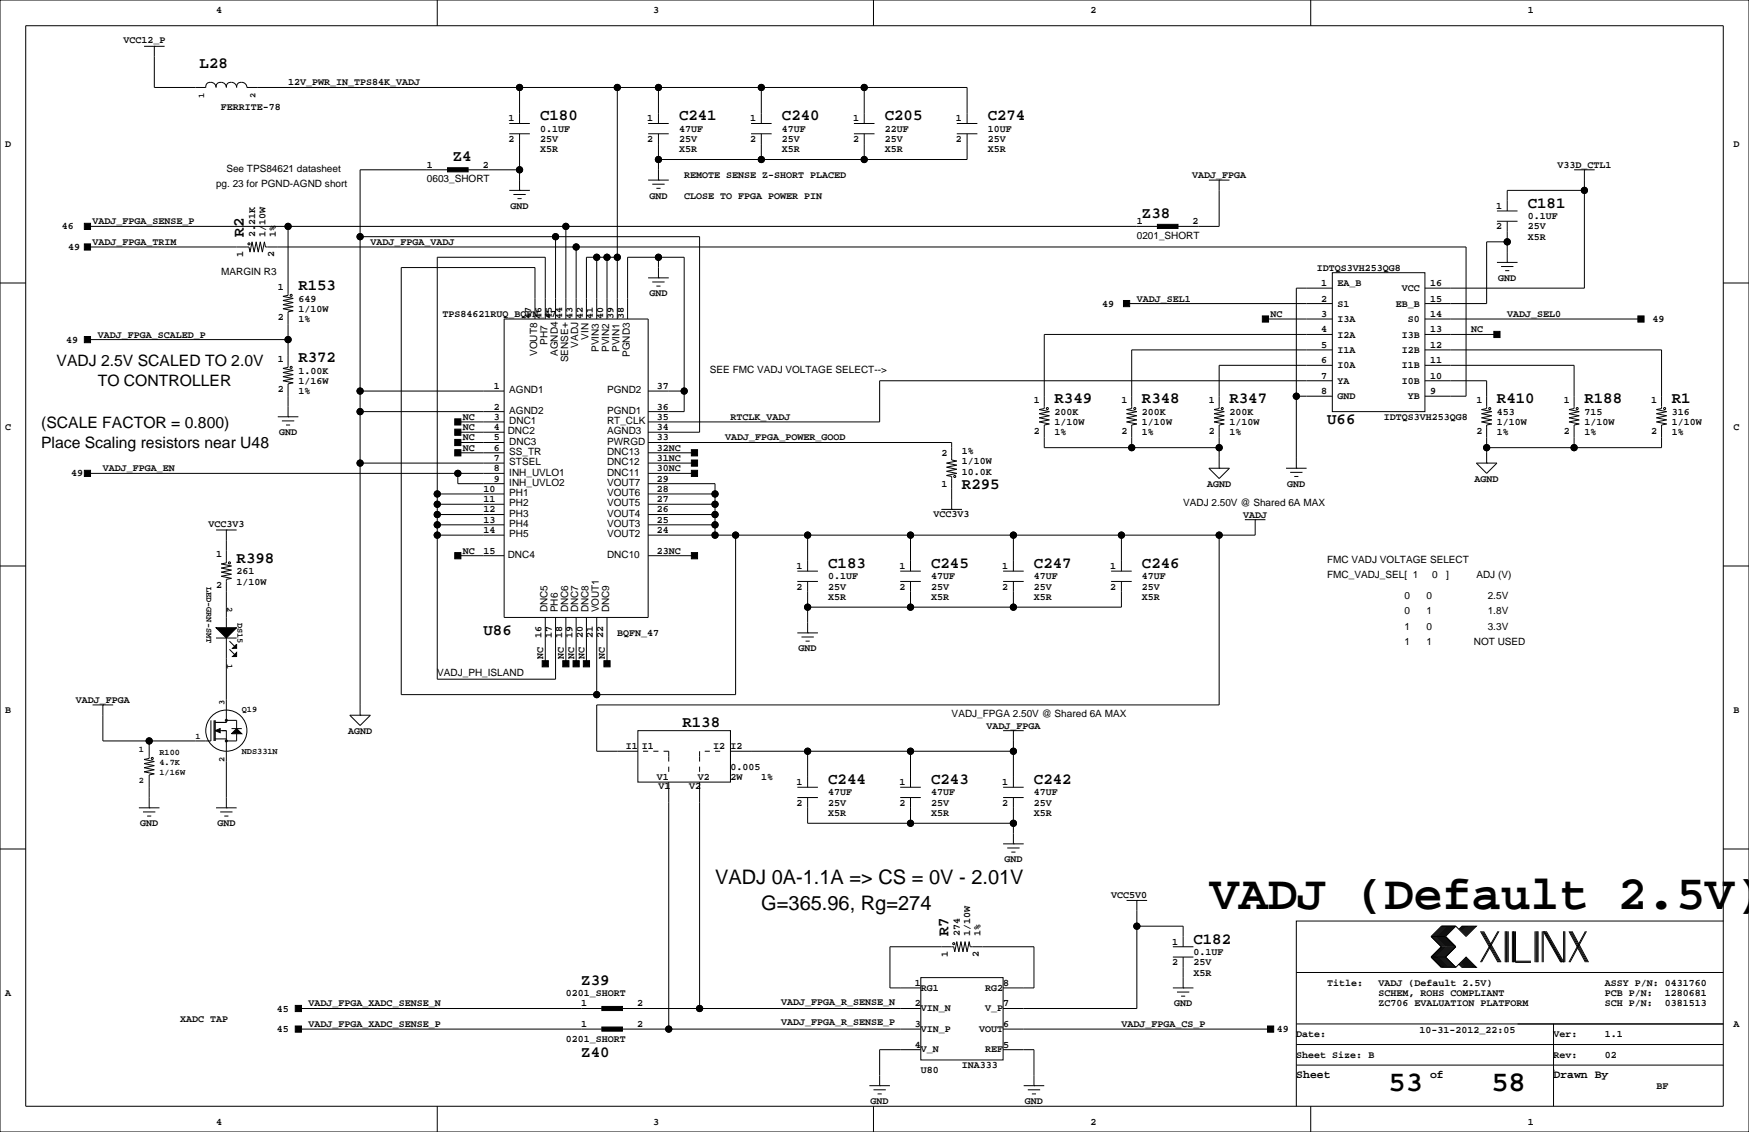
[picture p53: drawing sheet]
<svg xmlns="http://www.w3.org/2000/svg" width="432mm" height="279mm" viewBox="0 0 432 279" stroke-linecap="round" stroke-linejoin="round" font-family="sans-serif">
<defs><g id="words">
<text font-size="12" x="298.7" y="224.4">VADJ (Default 2.5V)</text>
<g font-size="7.1">
<text x="342.8" y="269.3">53</text>
<text x="368.2" y="269.3">58</text>
</g>
<g font-size="4.9">
<text x="176.5" y="218.2">VADJ 0A-1.1A =&gt; CS = 0V - 2.01V</text>
<text x="188" y="224.6">G=365.96, Rg=274</text>
</g>
<g font-size="3.9">
<text x="49.3" y="16.7">L28</text>
<text x="133.3" y="29.7">C180</text>
<text x="167.6" y="29.7">C241</text>
<text x="193" y="29.7">C240</text>
<text x="218.4" y="29.7">C205</text>
<text x="243.8" y="29.7">C274</text>
<text x="111.8" y="39.8">Z4</text>
<text x="281.9" y="53.8">Z38</text>
<text x="377.2" y="51.3">C181</text>
<text x="60.2" y="58.4" transform="rotate(-90 60.2 58.4)">R2</text>
<text x="73.7" y="71.6">R153</text>
<text x="73.7" y="89.4">R372</text>
<text x="14" y="90.3">VADJ 2.5V SCALED TO 2.0V</text>
<text x="24.1" y="95.4">TO CONTROLLER</text>
<text x="260.3" y="99.5">R349</text>
<text x="281.9" y="99.5">R348</text>
<text x="303.5" y="99.5">R347</text>
<text x="369.6" y="99.5">R410</text>
<text x="391.2" y="99.5">R188</text>
<text x="412.7" y="99.5">R1</text>
<text x="10.2" y="105.5">(SCALE FACTOR = 0.800)</text>
<text x="327.7" y="104.6">U66</text>
<text x="10.2" y="110.6">Place Scaling resistors near U48</text>
<text x="237.5" y="120.6">R295</text>
<text x="58.4" y="138.9">R398</text>
<text x="204.5" y="140.2">C183</text>
<text x="229.9" y="140.2">C245</text>
<text x="255.3" y="140.2">C247</text>
<text x="281.9" y="140.2">C246</text>
<text x="119.4" y="156.7">U86</text>
<text x="168.5" y="179.5">R138</text>
<text x="204.5" y="193.5">C244</text>
<text x="229.9" y="193.5">C243</text>
<text x="255.3" y="193.5">C242</text>
<text x="234.2" y="231.1" transform="rotate(-90 234.2 231.1)">R7</text>
<text x="294.6" y="232.9">C182</text>
<text x="143.5" y="243">Z39</text>
<text x="143.5" y="260.8">Z40</text>
</g>
<g font-size="2.8">
<text x="320" y="266.1">Sheet</text>
<text x="353.1" y="266.1">of</text>
<text x="383.5" y="266.1">Drawn By</text>
</g>
<g font-size="2.5">
<text x="53.3" y="3.3">4</text>
<text x="161.3" y="3.3">3</text>
<text x="269.2" y="3.3">2</text>
<text x="377.2" y="3.3">1</text>
<text x="30.5" y="10.7">VCC12_P</text>
<text x="71.1" y="21.1">12V_PWR_IN_TPS84K_VADJ</text>
<text x="54.5" y="27.3">FERRITE-78</text>
<text x="125.5" y="30">1</text>
<text x="159.8" y="30">1</text>
<text x="185.2" y="30">1</text>
<text x="210.6" y="30">1</text>
<text x="236" y="30">1</text>
<text x="125.5" y="35.1">2</text>
<text x="133.3" y="32.5">0.1UF</text>
<text x="133.3" y="35.1">25V</text>
<text x="159.8" y="35.1">2</text>
<text x="167.6" y="32.5">47UF</text>
<text x="167.6" y="35.1">25V</text>
<text x="185.2" y="35.1">2</text>
<text x="193" y="35.1">25V</text>
<text x="193" y="32.5">47UF</text>
<text x="210.6" y="35.1">2</text>
<text x="218.4" y="32.5">22UF</text>
<text x="218.4" y="35.1">25V</text>
<text x="236" y="35.1">2</text>
<text x="243.8" y="32.5">10UF</text>
<text x="243.8" y="35.1">25V</text>
<text x="1.3" y="36.3">D</text>
<text x="105.4" y="41.4">1</text>
<text x="119.2" y="41.4">2</text>
<text x="133.3" y="37.6">X5R</text>
<text x="167.6" y="37.6">X5R</text>
<text x="193" y="37.6">X5R</text>
<text x="218.4" y="37.6">X5R</text>
<text x="243.8" y="37.6">X5R</text>
<text x="384.5" y="41.4">V33D_CTL1</text>
<text x="428" y="36.3">D</text>
<text x="53.3" y="46.3">pg. 23 for PGND-AGND short</text>
<text x="55.9" y="42.4">See TPS84621 datasheet</text>
<text x="105.4" y="45">0603_SHORT</text>
<text x="168.9" y="43.9">REMOTE SENSE Z-SHORT PLACED</text>
<text x="294.3" y="43.9">VADJ_FPGA</text>
<text x="126" y="51.6">GND</text>
<text x="160.3" y="49">GND</text>
<text x="168.9" y="49">CLOSE TO FPGA POWER PIN</text>
<text x="369.4" y="51.6">1</text>
<text x="15.2" y="56.6">46</text>
<text x="22.9" y="55.4">VADJ_FPGA_SENSE_P</text>
<text x="63" y="58.4" transform="rotate(-90 63 58.4)">2.21K</text>
<text x="65.5" y="58.4" transform="rotate(-90 65.5 58.4)">1/10W</text>
<text x="68.1" y="58.4" transform="rotate(-90 68.1 58.4)">1%</text>
<text x="280.7" y="55.4">1</text>
<text x="280.7" y="59">0201_SHORT</text>
<text x="294.4" y="55.4">2</text>
<text x="369.4" y="56.6">2</text>
<text x="377.2" y="54.1">0.1UF</text>
<text x="377.2" y="56.6">25V</text>
<text x="377.2" y="59.2">X5R</text>
<text x="16.8" y="61.7">49</text>
<text x="22.9" y="60.5">VADJ_FPGA_TRIM</text>
<text x="60" y="63.5" transform="rotate(-90 60 63.5)">1</text>
<text x="67.7" y="63.5" transform="rotate(-90 67.7 63.5)">2</text>
<text x="91.4" y="60.5">VADJ_FPGA_VADJ</text>
<text x="54.6" y="67.8">MARGIN R3</text>
<text x="68.6" y="71.5">1</text>
<text x="325.1" y="66.8">IDTQS3VH253QG8</text>
<text x="326.2" y="70.6">1</text>
<text x="330.2" y="70.6">EA_B</text>
<text x="346.1" y="71.9">VCC</text>
<text x="353.1" y="70.6">16</text>
<text x="369.9" y="69.3">GND</text>
<text x="73.7" y="74.4">649</text>
<text x="73.7" y="77">1/10W</text>
<text x="160.3" y="73.2">GND</text>
<text x="272.1" y="75.7">49</text>
<text x="280.7" y="74.4">VADJ_SEL1</text>
<text x="326.2" y="74.4">2</text>
<text x="330.2" y="75.7">S1</text>
<text x="344.6" y="75.7">EB_B</text>
<text x="353.1" y="74.4">15</text>
<text x="24.1" y="83.3">VADJ_FPGA_SCALED_P</text>
<text x="68.6" y="79.1">2</text>
<text x="73.7" y="79.5">1%</text>
<text x="109.2" y="78.2">TPS84621RUQ_BQFN_47</text>
<text x="131.2" y="78.7" transform="rotate(-90 131.2 78.7)">47</text>
<text x="133.7" y="78.7" transform="rotate(-90 133.7 78.7)">46</text>
<text x="136.2" y="78.7" transform="rotate(-90 136.2 78.7)">45</text>
<text x="138.8" y="78.7" transform="rotate(-90 138.8 78.7)">44</text>
<text x="141.3" y="78.7" transform="rotate(-90 141.3 78.7)">43</text>
<text x="143.9" y="78.7" transform="rotate(-90 143.9 78.7)">42</text>
<text x="145.3" y="83.8" transform="rotate(-90 145.3 83.8)">VIN</text>
<text x="146.4" y="78.7" transform="rotate(-90 146.4 78.7)">41</text>
<text x="148.9" y="78.7" transform="rotate(-90 148.9 78.7)">40</text>
<text x="151.5" y="78.7" transform="rotate(-90 151.5 78.7)">39</text>
<text x="154" y="78.7" transform="rotate(-90 154 78.7)">38</text>
<text x="313.7" y="78.2">NC</text>
<text x="326.2" y="82">4</text>
<text x="326.2" y="78.2">3</text>
<text x="330.2" y="83.3">I2A</text>
<text x="330.2" y="79.5">I3A</text>
<text x="346.1" y="83.3">I3B</text>
<text x="347.6" y="79.5">S0</text>
<text x="353.1" y="78.2">14</text>
<text x="353.1" y="82">13</text>
<text x="363.2" y="82">NC</text>
<text x="372.1" y="78.2">VADJ_SEL0</text>
<text x="408" y="79.5">49</text>
<text x="16.3" y="84.6">49</text>
<text x="68.6" y="89.2">1</text>
<text x="132.6" y="87.9" transform="rotate(-90 132.6 87.9)">VOUT8</text>
<text x="135.2" y="85.1" transform="rotate(-90 135.2 85.1)">PH7</text>
<text x="137.7" y="87.9" transform="rotate(-90 137.7 87.9)">AGND4</text>
<text x="140.2" y="89.4" transform="rotate(-90 140.2 89.4)">SENSE+</text>
<text x="142.8" y="85.9" transform="rotate(-90 142.8 85.9)">VADJ</text>
<text x="147.9" y="86.9" transform="rotate(-90 147.9 86.9)">PVIN3</text>
<text x="150.4" y="86.9" transform="rotate(-90 150.4 86.9)">PVIN2</text>
<text x="152.9" y="86.9" transform="rotate(-90 152.9 86.9)">PVIN1</text>
<text x="155.5" y="88.1" transform="rotate(-90 155.5 88.1)">PGND3</text>
<text x="326.2" y="89.7">6</text>
<text x="326.2" y="85.9">5</text>
<text x="330.2" y="87.1">I1A</text>
<text x="346.1" y="87.1">I2B</text>
<text x="353.1" y="85.9">12</text>
<text x="353.1" y="89.7">11</text>
<text x="73.7" y="92.2">1.00K</text>
<text x="73.7" y="94.7">1/16W</text>
<text x="175.3" y="92">SEE FMC VADJ VOLTAGE SELECT--&gt;</text>
<text x="326.2" y="93.5">7</text>
<text x="330.2" y="90.9">I0A</text>
<text x="330.2" y="94.7">YA</text>
<text x="346.1" y="90.9">I1B</text>
<text x="346.1" y="94.7">I0B</text>
<text x="353.1" y="93.5">10</text>
<text x="68.6" y="96.9">2</text>
<text x="73.7" y="97.3">1%</text>
<text x="121.9" y="96">1</text>
<text x="121.9" y="101.1">2</text>
<text x="125.7" y="97.1">AGND1</text>
<text x="149.9" y="97.1">PGND2</text>
<text x="162.1" y="101.1">36</text>
<text x="162.1" y="96">37</text>
<text x="255.3" y="99.4">1</text>
<text x="276.9" y="99.4">1</text>
<text x="298.5" y="99.4">1</text>
<text x="326.2" y="97.3">8</text>
<text x="330.2" y="98.6">GND</text>
<text x="347.6" y="98.6">YB</text>
<text x="353.1" y="97.3">9</text>
<text x="364.5" y="99.4">1</text>
<text x="386.1" y="99.4">1</text>
<text x="407.7" y="99.4">1</text>
<text x="1.3" y="106.2">C</text>
<text x="68.9" y="107.4">GND</text>
<text x="114.3" y="103.6">NC</text>
<text x="114.3" y="106.2">NC</text>
<text x="121.9" y="103.6">3</text>
<text x="121.9" y="106.2">4</text>
<text x="125.4" y="107.2">DNC2</text>
<text x="125.7" y="102.1">AGND2</text>
<text x="125.7" y="104.7">DNC1</text>
<text x="149.9" y="107.2">AGND3</text>
<text x="149.9" y="102.1">PGND1</text>
<text x="149.9" y="104.7">RT_CLK</text>
<text x="162.1" y="106.2">34</text>
<text x="162.1" y="103.6">35</text>
<text x="180.3" y="103.6">RTCLK_VADJ</text>
<text x="255.3" y="107">2</text>
<text x="260.3" y="102.4">200K</text>
<text x="260.3" y="104.9">1/10W</text>
<text x="260.3" y="107.4">1%</text>
<text x="276.9" y="107">2</text>
<text x="281.9" y="107.4">1%</text>
<text x="281.9" y="104.9">1/10W</text>
<text x="281.9" y="102.4">200K</text>
<text x="298.5" y="107">2</text>
<text x="303.5" y="102.4">200K</text>
<text x="303.5" y="104.9">1/10W</text>
<text x="303.5" y="107.4">1%</text>
<text x="341.6" y="103.6">IDTQS3VH253QG8</text>
<text x="364.5" y="107">2</text>
<text x="369.6" y="102.4">453</text>
<text x="369.6" y="104.9">1/10W</text>
<text x="369.6" y="107.4">1%</text>
<text x="386.1" y="107">2</text>
<text x="391.2" y="102.4">715</text>
<text x="391.2" y="104.9">1/10W</text>
<text x="391.2" y="107.4">1%</text>
<text x="407.7" y="107">2</text>
<text x="412.7" y="102.4">316</text>
<text x="412.7" y="104.9">1/10W</text>
<text x="412.7" y="107.4">1%</text>
<text x="428" y="106.2">C</text>
<text x="114.3" y="108.7">NC</text>
<text x="114.3" y="111.3">NC</text>
<text x="121.9" y="108.7">5</text>
<text x="121.9" y="111.3">6</text>
<text x="121.9" y="113.8">7</text>
<text x="125.7" y="109.8">DNC3</text>
<text x="125.7" y="112.3">SS_TR</text>
<text x="149.9" y="112.3">DNC13</text>
<text x="149.9" y="109.8">PWRGD</text>
<text x="162.1" y="113.8">31NC</text>
<text x="162.1" y="111.3">32NC</text>
<text x="162.1" y="108.7">33</text>
<text x="179.1" y="108.7">VADJ_FPGA_POWER_GOOD</text>
<text x="232.4" y="112.5">2</text>
<text x="237.5" y="112.1">1%</text>
<text x="17.6" y="117.6">49</text>
<text x="25.4" y="116.3">VADJ_FPGA_EN</text>
<text x="121.9" y="116.3">8</text>
<text x="121.9" y="118.9">9</text>
<text x="125.7" y="117.4">INH_UVLO1</text>
<text x="125.7" y="119.9">INH_UVLO2</text>
<text x="125.7" y="114.8">STSEL</text>
<text x="149.9" y="117.4">DNC11</text>
<text x="149.9" y="114.8">DNC12</text>
<text x="149.9" y="119.9">VOUT7</text>
<text x="162.1" y="116.3">30NC</text>
<text x="162.1" y="118.9">29</text>
<text x="237.5" y="117.2">10.0K</text>
<text x="237.5" y="114.6">1/10W</text>
<text x="364.1" y="118.9">AGND</text>
<text x="119.4" y="121.4">10</text>
<text x="119.4" y="124">11</text>
<text x="125.7" y="122.5">PH1</text>
<text x="125.7" y="125">PH2</text>
<text x="149.9" y="125">VOUT5</text>
<text x="149.9" y="122.5">VOUT6</text>
<text x="162.1" y="124">27</text>
<text x="162.1" y="121.4">28</text>
<text x="232.4" y="120.1">1</text>
<text x="292.1" y="125">VADJ 2.50V @ Shared 6A MAX</text>
<text x="298" y="120.1">AGND</text>
<text x="317.8" y="120.1">GND</text>
<text x="51.4" y="130.1">VCC3V3</text>
<text x="119.4" y="126.5">12</text>
<text x="119.4" y="129">13</text>
<text x="119.4" y="131.6">14</text>
<text x="125.7" y="127.5">PH3</text>
<text x="125.7" y="130.1">PH4</text>
<text x="149.9" y="130.1">VOUT3</text>
<text x="149.9" y="127.5">VOUT4</text>
<text x="162.1" y="131.6">24</text>
<text x="162.1" y="129">25</text>
<text x="162.1" y="126.5">26</text>
<text x="230.5" y="127.6">VCC3V3</text>
<text x="306.9" y="127.8">VADJ</text>
<text x="53.3" y="137.5">1</text>
<text x="114.3" y="136.7">NC</text>
<text x="119.4" y="136.7">15</text>
<text x="125.4" y="137.7">DNC4</text>
<text x="125.7" y="132.6">PH5</text>
<text x="149.9" y="137.7">DNC10</text>
<text x="149.9" y="132.6">VOUT2</text>
<text x="162.1" y="136.7">23NC</text>
<text x="58.4" y="141.7">261</text>
<text x="196.6" y="140.5">1</text>
<text x="204.5" y="143">0.1UF</text>
<text x="222" y="140.5">1</text>
<text x="229.9" y="143">47UF</text>
<text x="247.4" y="140.5">1</text>
<text x="255.3" y="143">47UF</text>
<text x="274.1" y="140.5">1</text>
<text x="281.9" y="143">47UF</text>
<text x="327.7" y="139">FMC VADJ VOLTAGE SELECT</text>
<text x="327.7" y="142.8">FMC_VADJ_SEL[ 1</text>
<text x="353.6" y="142.8">0</text>
<text x="357" y="142.8">]</text>
<text x="364.5" y="142.8">ADJ (V)</text>
<text x="53.3" y="145.1">2</text>
<text x="58.4" y="144.3">1/10W</text>
<text x="196.6" y="145.5">2</text>
<text x="204.5" y="145.5">25V</text>
<text x="204.5" y="148.1">X5R</text>
<text x="222" y="145.5">2</text>
<text x="229.9" y="145.5">25V</text>
<text x="229.9" y="148.1">X5R</text>
<text x="247.4" y="145.5">2</text>
<text x="255.3" y="148.1">X5R</text>
<text x="255.3" y="145.5">25V</text>
<text x="274.1" y="145.5">2</text>
<text x="281.9" y="145.5">25V</text>
<text x="281.9" y="148.1">X5R</text>
<text x="346.7" y="147.9">0</text>
<text x="352.2" y="147.9">0</text>
<text x="367.3" y="147.9">2.5V</text>
<text x="135.2" y="151.1" transform="rotate(-90 135.2 151.1)">DNC5</text>
<text x="137.7" y="151.1" transform="rotate(-90 137.7 151.1)">PH6</text>
<text x="140.2" y="151.1" transform="rotate(-90 140.2 151.1)">DNC6</text>
<text x="142.8" y="151.1" transform="rotate(-90 142.8 151.1)">DNC7</text>
<text x="145.3" y="151.1" transform="rotate(-90 145.3 151.1)">DNC8</text>
<text x="147.9" y="151.1" transform="rotate(-90 147.9 151.1)">VOUT1</text>
<text x="150.4" y="151.1" transform="rotate(-90 150.4 151.1)">DNC9</text>
<text x="346.7" y="151.7">0</text>
<text x="346.7" y="155.5">1</text>
<text x="352.2" y="151.7">1</text>
<text x="352.2" y="155.5">0</text>
<text x="367.3" y="151.7">1.8V</text>
<text x="367.3" y="155.5">3.3V</text>
<text x="133.7" y="157.5" transform="rotate(-90 133.7 157.5)">16</text>
<text x="136.2" y="157.5" transform="rotate(-90 136.2 157.5)">17</text>
<text x="138.8" y="157.5" transform="rotate(-90 138.8 157.5)">18</text>
<text x="141.3" y="157.5" transform="rotate(-90 141.3 157.5)">19</text>
<text x="143.9" y="157.5" transform="rotate(-90 143.9 157.5)">20</text>
<text x="146.4" y="157.5" transform="rotate(-90 146.4 157.5)">21</text>
<text x="148.9" y="157.5" transform="rotate(-90 148.9 157.5)">22</text>
<text x="152.4" y="157">BQFN_47</text>
<text x="197.2" y="160.8">GND</text>
<text x="346.7" y="159.3">1</text>
<text x="352.2" y="159.3">1</text>
<text x="363.9" y="159.3">NOT USED</text>
<text x="107.9" y="166.9">VADJ_PH_ISLAND</text>
<text x="134.1" y="162.6" transform="rotate(-90 134.1 162.6)">NC</text>
<text x="139.2" y="162.6" transform="rotate(-90 139.2 162.6)">NC</text>
<text x="141.7" y="162.6" transform="rotate(-90 141.7 162.6)">NC</text>
<text x="144.3" y="162.6" transform="rotate(-90 144.3 162.6)">NC</text>
<text x="149.4" y="162.6" transform="rotate(-90 149.4 162.6)">NC</text>
<text x="18.7" y="173.5">VADJ_FPGA</text>
<text x="1.3" y="176">B</text>
<text x="234.9" y="177.1">VADJ_FPGA 2.50V @ Shared 6A MAX</text>
<text x="243.5" y="179.8">VADJ_FPGA</text>
<text x="428" y="176">B</text>
<text x="85.9" y="181.1">AGND</text>
<text x="154.5" y="184.9">I1</text>
<text x="158.5" y="184.8">I1</text>
<text x="176.1" y="184.8">I2</text>
<text x="180.3" y="184.9">I2</text>
<text x="180.3" y="190">0.005</text>
<text x="162.1" y="192.5">V1</text>
<text x="162.6" y="194.7">V1</text>
<text x="170.2" y="194.7">V2</text>
<text x="172.3" y="192.5">V2</text>
<text x="180.3" y="192.5">2W</text>
<text x="188" y="192.5">1%</text>
<text x="196.6" y="193.8">1</text>
<text x="204.5" y="196.3">47UF</text>
<text x="222" y="193.8">1</text>
<text x="229.9" y="196.3">47UF</text>
<text x="247.4" y="193.8">1</text>
<text x="255.3" y="196.3">47UF</text>
<text x="34.6" y="204">GND</text>
<text x="53.7" y="204">GND</text>
<text x="196.6" y="198.9">2</text>
<text x="204.5" y="201.4">X5R</text>
<text x="204.5" y="198.9">25V</text>
<text x="222" y="198.9">2</text>
<text x="229.9" y="198.9">25V</text>
<text x="229.9" y="201.4">X5R</text>
<text x="247.4" y="198.9">2</text>
<text x="255.3" y="198.9">25V</text>
<text x="255.3" y="201.4">X5R</text>
<text x="248" y="212.9">GND</text>
<text x="274.3" y="221.7">VCC5V0</text>
<text x="237" y="231.1" transform="rotate(-90 237 231.1)">274</text>
<text x="239.5" y="231.1" transform="rotate(-90 239.5 231.1)">1/10W</text>
<text x="242.1" y="231.1" transform="rotate(-90 242.1 231.1)">1%</text>
<text x="289.3" y="233.2">1</text>
<text x="234" y="236.2" transform="rotate(-90 234 236.2)">1</text>
<text x="241.6" y="236.2" transform="rotate(-90 241.6 236.2)">2</text>
<text x="289.3" y="238.3">2</text>
<text x="294.6" y="235.7">0.1UF</text>
<text x="294.6" y="238.3">25V</text>
<text x="1.3" y="245.9">A</text>
<text x="139.7" y="245.9">0201_SHORT</text>
<text x="225.8" y="243.3">1</text>
<text x="227.3" y="244.5">RG1</text>
<text x="243.2" y="244.5">RG2</text>
<text x="247.6" y="243.3">8</text>
<text x="294.6" y="240.8">X5R</text>
<text x="327.7" y="243.3">Title:</text>
<text x="340.4" y="245.9">SCHEM, ROHS COMPLIANT</text>
<text x="340.4" y="243.3">VADJ (Default 2.5V)</text>
<text x="396.2" y="243.3">ASSY P/N: 0431760</text>
<text x="396.2" y="245.9">PCB P/N:</text>
<text x="411.1" y="245.9">1280681</text>
<text x="68.4" y="249.7">45</text>
<text x="76.2" y="248.4">VADJ_FPGA_XADC_SENSE_N</text>
<text x="143.5" y="248.4">1</text>
<text x="157.3" y="248.4">2</text>
<text x="192.8" y="248">VADJ_FPGA_R_SENSE_N</text>
<text x="225.8" y="248.4">2</text>
<text x="227.3" y="249.6">VIN_N</text>
<text x="243.2" y="249.6">V_P</text>
<text x="247.6" y="248.4">7</text>
<text x="289.9" y="248.4">GND</text>
<text x="340.4" y="248.4">ZC706 EVALUATION PLATFORM</text>
<text x="396.2" y="248.4">SCH P/N:</text>
<text x="411.1" y="248.4">0381513</text>
<text x="44.4" y="252.2">XADC TAP</text>
<text x="68.4" y="254.8">45</text>
<text x="76.2" y="253.5">VADJ_FPGA_XADC_SENSE_P</text>
<text x="139.7" y="257.3">0201_SHORT</text>
<text x="143.5" y="253.5">1</text>
<text x="157.3" y="253.5">2</text>
<text x="192.8" y="253.1">VADJ_FPGA_R_SENSE_P</text>
<text x="225.8" y="253.5">3</text>
<text x="227.3" y="254.7">VIN_P</text>
<text x="241.7" y="254.7">VOUT</text>
<text x="247.6" y="253.5">6</text>
<text x="276.9" y="253.5">VADJ_FPGA_CS_P</text>
<text x="315.3" y="254.8">49</text>
<text x="320" y="256">Date:</text>
<text x="350.4" y="255">10-31-2012_22:05</text>
<text x="383.5" y="256">Ver:</text>
<text x="396.2" y="256">1.1</text>
<text x="428" y="253.5">A</text>
<text x="225.8" y="258.6">4</text>
<text x="227.3" y="259.8">V_N</text>
<text x="237.5" y="263.7">INA333</text>
<text x="243.2" y="259.8">REF</text>
<text x="247.6" y="258.6">5</text>
<text x="320" y="261.1">Sheet Size: B</text>
<text x="383.5" y="261.1">Rev:</text>
<text x="396.2" y="261.1">02</text>
<text x="227.3" y="264.9">U80</text>
<text x="408.9" y="268.7">BF</text>
<text x="214.9" y="272.5">GND</text>
<text x="253" y="272.5">GND</text>
<text x="53.3" y="277.6">4</text>
<text x="161.3" y="277.6">3</text>
<text x="269.2" y="277.6">2</text>
<text x="377.2" y="277.6">1</text>
</g>
<g font-size="2.1">
<text x="50.4" y="24.1" transform="rotate(-90 50.4 24.1)">1</text>
<text x="63.1" y="24.1" transform="rotate(-90 63.1 24.1)">2</text>
<text x="51" y="144.8" transform="rotate(90 51 144.8)">LED-GRN-SMT</text>
<text x="56.1" y="149.9" transform="rotate(90 56.1 149.9)">2</text>
<text x="58.6" y="153.7" transform="rotate(90 58.6 153.7)">DS15</text>
<text x="56.1" y="163.8" transform="rotate(90 56.1 163.8)">1</text>
<text x="55.4" y="174" transform="rotate(-90 55.4 174)">3</text>
<text x="59.7" y="175.8">Q19</text>
<text x="34.3" y="185.5">1</text>
<text x="48.3" y="182.4">1</text>
<text x="39.4" y="186.3">R100</text>
<text x="39.4" y="188.8">4.7K</text>
<text x="39.4" y="191.3">1/16W</text>
<text x="55.4" y="188" transform="rotate(-90 55.4 188)">2</text>
<text x="59.7" y="186">NDS331N</text>
<text x="34.3" y="193.2">2</text>
</g>
</g></defs>
<g fill="none" stroke="#000" stroke-width=".25">
<path d="M0 0h431.8v279.4h-431.8zM6.3 6.4h419.1v266.6h-419.1zM35.6 11.4h5M38.1 11.4h.1M38.1 11.4v10.2h12.7M107.9 0v6.4M215.6 0v6.4M323.6 0v6.4M52.1 20.4a1.02 1.02 0 0 0-1.3 1.2M52.1 20.3a1.27 1.27 0 0 1 1.2 1.3M54.6 20.4a1.02 1.02 0 0 0-1.2 1.2M54.6 20.3a1.27 1.27 0 0 1 1.3 1.3"/>
<path d="M57.1 20.4a1.02 1.02 0 0 0-1.2 1.2M57.1 20.3a1.27 1.27 0 0 1 1.3 1.3 1.05 1.05 0 0 1 1.3-1.2M59.7 20.3a1.27 1.27 0 0 1 1.3 1.3h177.8v8.9M125.7 33h5.1M125.7 30.5h5.1M128.3 21.6v8.9M128.3 33v14M152.4 21.6v57.1M160 33h5.1M160 30.5h5.1M162.6 21.6v8.9M162.6 33v11.4"/>
<path d="M185.4 33h5.1M185.4 30.5h5.1M188 21.6v8.9M188 33v6.4M210.8 33h5.1M210.8 30.5h5.1M213.4 21.6v8.9M213.4 33v6.4M236.2 33h5.1M236.2 30.5h5.1M238.8 33v6.4h-76.2M21.6 55.9h264.2"/>
<path d="M71.1 55.9v17l-1.3 .3 2.6 .5-2.6 .5 2.6 .5-2.6 .5 2.6 .5-2.6 .5 2.6 .5-1.3 .3v13.7l-1.3 .2 2.6 .5-2.6 .5 2.6 .6-2.6 .5 2.6 .5-2.6 .5 2.6 .5-1.3 .2v8.2M88.9 58.4h83.8v48.3h-12.7M110.5 41.9h-21.6v134.6M115.6 41.9h12.7M125.7 47h5.1M126.7 48h3.1M127.8 49h1M128.3 47h.1M137.2 58.4v20.3M139.7 55.9v22.8M160 44.4h5.1M161 45.5h3.1"/>
<path d="M162.1 46.5h1M162.6 44.4h.1M298.4 44.4h5.1M301 44.4h.1M301 44.4v11.5h-10.2M369.6 54.6h5M369.6 52.1h5M372.1 59.7h-5.1v15.2h-15.2M372.1 54.6v10.2M388.6 41.9h5.1M391.2 41.9h.1M391.2 47h-19.1v5.1"/>
<path d="M391.2 41.9v29.2h-39.4M0 69.8h6.3M21.6 61h39.9l.2 1.2 .5-2.5 .5 2.5 .5-2.5 .6 2.5 .5-2.5 .5 2.5 .5-2.5 .2 1.3h296.4v36.8h-10.1M124.5 78.7h35.5v73.7h-35.5zM132.1 78.7v-12.7h-33v105.4h82.5v-39.3M134.6 78.7v-15.2h-26.7v104.1h29.3v-15.2M142.2 61v17.7M147.3 63.5v15.2M149.9 63.5v15.2M152.4 63.5h-7.6v15.2M154.9 78.7v-15.2h14v38.1h-8.9M160 68.6h5.1"/>
<path d="M161 69.6h3.1M162.1 70.6h1M162.6 68.6h.1M162.6 63.5v5.1M278.1 74.9h50.8M312.4 78.7h16.5M328.9 67.3h22.9v34.3h-22.9zM328.9 71.1h-8.9v44.5M351.8 78.7h53.3M369.6 64.8h5M370.6 65.8h3M371.6 66.8h1"/>
<path d="M372.1 64.8h.1M425.4 69.8h6.4M21.6 83.8h49.5M88.9 96.5h35.6M160 96.5h8.9M320 97.8h8.9M328.9 82.5h-71.1v18.3l-1.3 .3 2.6 .5-2.6 .5 2.6 .5-2.6 .5 2.6 .5-2.6 .5 2.6 .5-1.3 .3v5.6h43.2M328.9 86.4h-49.5v14.4l-1.3 .3 2.6 .5-2.6 .5 2.6 .5-2.6 .5 2.6 .5-2.6 .5 2.6 .5-1.3 .3v5.6M328.9 90.2h-27.9v10.6l-1.3 .3 2.6 .5-2.6 .5 2.6 .5-2.6 .5 2.6 .5-2.6 .5 2.6 .5-1.3 .3v10.7M328.9 94h-111.7v10.1h-57.2M351.8 86.4h58.4v14.4l-1.3 .3 2.6 .5-2.6 .5 2.6 .5-2.6 .5 2.6 .5-2.6 .5 2.6 .5-1.3 .3v5.6h-43.2M351.8 82.5h17.8"/>
<path d="M351.8 90.2h36.8v10.6l-1.3 .3 2.6 .5-2.6 .5 2.6 .5-2.6 .5 2.6 .5-2.6 .5 2.6 .5-1.3 .3v5.6M351.8 94h15.2v6.8l-1.2 .3 2.5 .5-2.5 .5 2.5 .5-2.5 .5 2.5 .5-2.5 .5 2.5 .5-1.3 .3v9.4M21.6 116.8h102.9M68.6 102.9h5.1M69.6 103.9h3M70.6 104.9h1M71.1 102.9h.1M88.9 114.3h35.6M88.9 101.6h35.6M113 111.8h11.5M113 109.2h11.5M113 106.7h11.5"/>
<path d="M113 104.1h11.5M113 116.8v2.6h11.5M160 111.8h11.4M160 109.2h74.9v4.3l1.3 .3-2.5 .5 2.5 .5-2.5 .5 2.5 .5-2.5 .5 2.5 .5-2.5 .5 1.2 .3v8.1M160 116.8h11.4M160 114.3h11.4M160 119.4h16.5v12.7M298.4 115.6h5.1l-2.5 2.5zM301 115.6h.1M317.5 115.6h5.1M318.5 116.6h3.1M319.5 117.6h1"/>
<path d="M320 115.6h.1M364.5 114.3h5.1l-2.6 2.5zM367 114.3h.1M0 139.7h6.3M53.3 130.8h5.1M55.9 130.8h.1M55.9 130.8v8.1l-1.3 .3 2.5 .5-2.5 .5 2.5 .5-2.5 .5 2.5 .5-2.5 .5 2.5 .5-1.2 .3v11.9M107.9 129.5h16.6M107.9 127h16.6M107.9 124.5h16.6M107.9 121.9h16.6M107.9 132.1h16.6"/>
<path d="M113 137.2h11.5M160 129.5h16.5M160 127h16.5M160 124.5h16.5M160 121.9h16.5M160 137.2h11.4M199.4 132.1v8.9M224.8 132.1v8.9M232.4 125.7h5.1M234.9 125.7h.1M250.2 132.1v8.9M276.9 132.1v8.9"/>
<path d="M301 132.1v41.9h-153.7v11.4h10.2M307.3 128.3h5.1M309.9 128.3h.1M309.9 128.3v3.8h-149.9M425.4 139.7h6.4M53.3 157.5h5.1M55.9 157.5v20.8h-2.8M56.6 158.2l1.3 1.3M134.6 152.4v11.4M139.7 152.4v11.4M142.2 152.4v11.4M144.8 152.4v11.4"/>
<path d="M147.3 152.4v19M149.9 152.4v11.4M196.8 156.2h5.1M196.8 143.5h5.1M196.8 141h5.1M197.9 157.2h3M198.9 158.2h1M199.4 156.2h.1M199.4 143.5v12.7M222.2 143.5h5.1M222.2 141h5.1M224.8 143.5v6.4"/>
<path d="M247.6 143.5h5.1M247.6 141h5.1M250.2 143.5v6.4M274.3 143.5h5.1M274.3 141h5.1M276.9 143.5v6.4h-77.5M22.9 174h5M25.4 174h.1M25.4 174v8.9h26.7v-5.1M52.8 177.8v5.1M53.1 177.8v5.1M55.9 177.8h2.5v2"/>
<path d="M56.6 160.3l1.3 1.2M57.1 179.8h2.6M86.4 176.5h5l-2.5 2.6zM88.9 176.5h.1M34.3 199.4h5.1M36.8 199.4h.1M36.8 182.9v4.3l-1.2 .3 2.5 .5-2.5 .5 2.5 .5-2.5 .5 2.5 .5-2.5 .5 2.5 .5-1.3 .3v8.1M53.1 182.4h2.8M53.3 199.4h5.1M54.4 180.3h1.5v19.1M55.9 199.4h.1M58.4 181.1v1.8h-2.5"/>
<path d="M157.5 180.3h22.8v12.7h-22.8zM158.7 185.4h1.3M161.3 185.4h1.3M163.8 185.4h1.3v2.6M165.1 189.2v1.3M165.1 193v61M172.7 185.4v2.6M172.7 189.2v1.3M172.7 193v55.9M174 185.4h1.3M176.5 185.4h1.3M180.3 185.4h69.9"/>
<path d="M196.8 196.8h5.1M196.8 194.3h5.1M199.4 185.4v8.9M199.4 196.8v6.4h50.8M222.2 196.8h5.1M222.2 194.3h5.1M224.8 185.4v8.9M224.8 196.8v6.4M247.6 180.3h5.1M247.6 196.8h5.1M247.6 194.3h5.1M250.2 180.3h.1"/>
<path d="M250.2 180.3v14M250.2 196.8v11.5M0 209.5h6.3M35.3 200.4h3.1M36.3 201.4h1M54.4 200.4h3M55.4 201.4h1M247.6 208.3h5.1M248.7 209.3h3M249.7 210.3h1M250.2 208.3h.1M425.4 209.5h6.4"/>
<path d="M278.1 222.2h5.1M280.7 222.2h.1M280.7 222.2v26.7h-33.1M280.7 228.6h11.4v5.1M289.6 233.7h5M289.6 236.2h5M292.1 236.2v7.6M353.3 236.2h3.6M353.3 236.2l2.6 2.6h3.5M353.3 231.1l2.6 2.6-2.6 2.5M353.3 231.1h3.6M356.1 228.6l-2.5 2.5 2.5 2.6-2.5 2.5 2.5 2.6"/>
<path d="M356.4 228.6l-2.6 2.5 2.6 2.6-2.6 2.5 2.6 2.6M356.6 228.6l-2.5 2.5 2.5 2.6-2.5 2.5 2.5 2.6M356.9 228.6l-2.6 2.5 2.6 2.6-2.6 2.5 2.6 2.6M356.9 231.1l2.5 2.6-2.5 2.5M356.9 236.2l2.5 2.6M357.1 228.6l-2.5 2.5 2.5 2.6-2.5 2.5 2.5 2.6M357.4 228.6l-2.6 2.5 2.6 2.6-2.6 2.5 2.6 2.6M357.6 228.6l-2.5 2.5 2.5 2.6-2.5 2.5 2.5 2.6M357.9 228.6l-2.6 2.5 2.6 2.6-2.6 2.5 2.6 2.6M358.1 228.6l-2.5 2.5 2.5 2.6-2.5 2.5 2.5 2.6M358.4 228.6l-2.5 2.5 2.5 2.6-2.5 2.5 2.5 2.6M358.6 228.6l-2.5 2.5 2.5 2.6-2.5 2.5 2.5 2.6"/>
<path d="M358.9 228.6l-2.5 2.5 2.5 2.6-2.5 2.5 2.5 2.6M359.2 228.6l-2.6 2.5 2.6 2.6-2.6 2.5 2.6 2.6M359.4 228.6l2.5 2.5 2.6-2.5h-3.6l-.7 .8M359.4 228.6h-3.5l-2.6 2.5M359.4 228.6l-2.5 2.5M360.2 238l.7 .8h3.6l-2.6-2.6-2.5 2.6M360.4 237.7l1 1.1M360.4 238l.8 .8M360.7 237.5l1.2 1.3M360.7 237.7l1 1.1M360.9 237.2l1.6 1.6M360.9 237.5l1.3 1.3"/>
<path d="M361.2 237l1.8 1.8M361.2 237.2l1.5 1.6M361.2 228.6l-.8 .8M361.4 236.7l2.1 2.1M361.4 237l1.8 1.8M361.4 228.6l-1 1M361.7 236.5l2.3 2.3M361.7 236.7l2 2.1M361.7 228.6l-1 1M361.9 236.5l2.3 2.3M361.9 228.6l-1.2 1.3M362.2 228.6l-1.3 1.3"/>
<path d="M362.5 228.6l-1.6 1.5M362.7 228.6l-1.5 1.5M363 228.6l-1.8 1.8M363.2 228.6l-1.8 1.8M363.5 228.6l-2.1 2M363.7 228.6l-2 2M364 228.6l-2.3 2.3M364.2 228.6l-2.3 2.3M365.5 229.9l4.3 7.6M365.8 229.9l4.3 7.6M366 229.9l4.3 7.6M366.3 229.9l4.3 7.6"/>
<path d="M369.8 229.9l-4.3 7.6M370.1 229.9l-4.3 7.6M371.6 229.9v7.6M371.9 229.9v7.6M372.1 229.9v7.6M372.4 229.9v7.6M373.4 229.9v7.6M373.6 229.9v7.6M373.9 229.9v7.6M374.1 229.9v7.6h3.9M374.1 237.2h3.9M379 229.9v7.6"/>
<path d="M379.2 229.9v7.6M379.5 229.9v7.6M379.7 229.9v7.6M380.7 229.9v7.6M381 237.5v-7.6l4.3 7.6M381.3 229.9l4.3 7.6M381.5 229.9l4.3 7.6M381.8 229.9l4.3 7.6v-7.6M386.3 229.9v7.6M387.3 229.9l4.1 7.6M387.6 229.9l4.1 7.6M387.9 229.9l4 7.6"/>
<path d="M388.1 229.9l4.1 7.6M391.4 229.9l-4.1 7.6M391.7 229.9l-4.1 7.6M425.4 227.3h-105.4v35.6M73.7 248.9h74.9M73.7 254h74.9M153.7 248.9h73.6M153.7 254h73.6M227.3 241.3h20.3v20.3h-20.3zM227.3 259.1h-10.1v8.9M227.3 243.8h-7.6v-10.1h15.8l.2 1.2 .5-2.5 .5 2.5 .5-2.5 .5 2.5 .6-2.5 .5 2.5 .5-2.5 .2 1.3h15.8v10.1h-7.7M247.6 259.1h7.7v8.9"/>
<path d="M247.6 254h66.1M289.6 243.8h5M290.6 244.9h3M291.6 245.9h1M292.1 243.8h.1M320 257.8h105.4M320 252.7h105.4M320 240h105.4M383.5 252.7v20.3M107.9 273v6.4M214.6 268h5.1M215.6 269h3.1"/>
<path d="M215.6 273v6.4M216.7 270h1M217.2 268h.1M252.7 268h5.1M253.7 269h3.1M254.8 270h1M255.3 268h.1M320 262.9v10.1M320 262.9h105.4M323.6 273v6.4M383.5 264.2h.1"/>
<circle cx="128.3" cy="21.6" r=".76"/>
<circle cx="152.4" cy="21.6" r=".76"/>
<circle cx="162.6" cy="21.6" r=".76"/>
<circle cx="162.6" cy="39.4" r=".76"/>
<circle cx="188" cy="21.6" r=".76"/>
<circle cx="188" cy="39.4" r=".76"/>
<circle cx="213.4" cy="21.6" r=".76"/>
<circle cx="213.4" cy="39.4" r=".76"/>
<circle cx="71.1" cy="55.9" r=".76"/>
<circle cx="88.9" cy="58.4" r=".76"/>
<circle cx="128.3" cy="41.9" r=".76"/>
<circle cx="137.2" cy="58.4" r=".76"/>
<circle cx="139.7" cy="55.9" r=".76"/>
<circle cx="372.1" cy="59.7" r=".76"/>
<circle cx="391.2" cy="47" r=".76"/>
<circle cx="61.5" cy="60.2" r=".25"/>
<circle cx="71.9" cy="72.9" r=".25"/>
<circle cx="142.2" cy="61" r=".76"/>
<circle cx="147.3" cy="63.5" r=".76"/>
<circle cx="149.9" cy="63.5" r=".76"/>
<circle cx="152.4" cy="63.5" r=".76"/>
<circle cx="162.6" cy="63.5" r=".76"/>
<circle cx="71.1" cy="83.8" r=".76"/>
<circle cx="71.9" cy="90.7" r=".25"/>
<circle cx="88.9" cy="96.5" r=".76"/>
<circle cx="168.9" cy="96.5" r=".76"/>
<circle cx="320" cy="97.8" r=".76"/>
<circle cx="88.9" cy="101.6" r=".76"/>
<circle cx="88.9" cy="114.3" r=".76"/>
<circle cx="113" cy="116.8" r=".76"/>
<circle cx="235.7" cy="117.6" r=".25"/>
<circle cx="258.6" cy="100.8" r=".25"/>
<circle cx="279.4" cy="110.5" r=".76"/>
<circle cx="280.2" cy="100.8" r=".25"/>
<circle cx="301" cy="110.5" r=".76"/>
<circle cx="301.8" cy="100.8" r=".25"/>
<circle cx="367" cy="110.5" r=".76"/>
<circle cx="367.8" cy="100.8" r=".25"/>
<circle cx="388.6" cy="110.5" r=".76"/>
<circle cx="389.4" cy="100.8" r=".25"/>
<circle cx="411" cy="100.8" r=".25"/>
<circle cx="56.6" cy="138.9" r=".25"/>
<circle cx="108" cy="132.1" r=".76"/>
<circle cx="108" cy="121.9" r=".76"/>
<circle cx="108" cy="127" r=".76"/>
<circle cx="108" cy="129.5" r=".76"/>
<circle cx="108" cy="124.5" r=".76"/>
<circle cx="176.5" cy="132.1" r=".76"/>
<circle cx="176.5" cy="121.9" r=".76"/>
<circle cx="176.5" cy="127" r=".76"/>
<circle cx="176.5" cy="129.5" r=".76"/>
<circle cx="176.5" cy="124.5" r=".76"/>
<circle cx="181.6" cy="132.1" r=".76"/>
<circle cx="199.4" cy="132.1" r=".76"/>
<circle cx="224.8" cy="132.1" r=".76"/>
<circle cx="250.2" cy="132.1" r=".76"/>
<circle cx="276.9" cy="132.1" r=".76"/>
<circle cx="301" cy="132.1" r=".76"/>
<circle cx="199.4" cy="149.9" r=".76"/>
<circle cx="224.8" cy="149.9" r=".76"/>
<circle cx="250.2" cy="149.9" r=".76"/>
<circle cx="55.9" cy="177.8" r=".25"/>
<circle cx="147.3" cy="171.4" r=".76"/>
<circle cx="36.8" cy="182.9" r=".76"/>
<circle cx="37.6" cy="187.2" r=".25"/>
<circle cx="55.9" cy="180.3" r="5.1"/>
<circle cx="55.9" cy="182.9" r=".25"/>
<circle cx="199.4" cy="185.4" r=".76"/>
<circle cx="224.8" cy="185.4" r=".76"/>
<circle cx="250.2" cy="185.4" r=".76"/>
<circle cx="224.8" cy="203.2" r=".76"/>
<circle cx="250.2" cy="203.2" r=".76"/>
<circle cx="235.5" cy="232.9" r=".25"/>
<circle cx="280.7" cy="228.6" r=".76"/>
<circle cx="165.1" cy="254" r=".76"/>
<circle cx="172.7" cy="248.9" r=".76"/>
</g>
<g fill="#000" stroke="#000" stroke-width=".25">
<path d="M20.8 55.1h1.6v1.5h-1.6z" fill-rule="evenodd"/>
<path d="M110.5 41.4h5.1v1h-5.1z" fill-rule="evenodd"/>
<path d="M285.8 55.4h5v1h-5z" fill-rule="evenodd"/>
<path d="M20.8 60.2h1.6v1.5h-1.6z" fill-rule="evenodd"/>
<path d="M277.4 74.2h1.5v1.5h-1.5z" fill-rule="evenodd"/>
<path d="M311.7 78h1.5v1.5h-1.5z" fill-rule="evenodd"/>
<path d="M404.4 78h1.5v1.5h-1.5z" fill-rule="evenodd"/>
<path d="M20.8 83.1h1.6v1.5h-1.6z" fill-rule="evenodd"/>
<path d="M368.8 81.8h1.5v1.5h-1.5z" fill-rule="evenodd"/>
<path d="M20.8 116.1h1.6v1.5h-1.6z" fill-rule="evenodd"/>
<path d="M112.3 111h1.5v1.5h-1.5z" fill-rule="evenodd"/>
<path d="M112.3 108.5h1.5v1.5h-1.5z" fill-rule="evenodd"/>
<path d="M112.3 105.9h1.5v1.5h-1.5z" fill-rule="evenodd"/>
<path d="M112.3 103.4h1.5v1.5h-1.5z" fill-rule="evenodd"/>
<path d="M170.7 116.1h1.5v1.5h-1.5z" fill-rule="evenodd"/>
<path d="M170.7 113.5h1.5v1.6h-1.5z" fill-rule="evenodd"/>
<path d="M170.7 111h1.5v1.5h-1.5z" fill-rule="evenodd"/>
<path d="M112.3 136.4h1.5v1.5h-1.5z" fill-rule="evenodd"/>
<path d="M170.7 136.4h1.5v1.5h-1.5z" fill-rule="evenodd"/>
<path d="M53.3 154.9h5.1l-2.5 2.6z" fill-rule="evenodd"/>
<path d="M58.4 159v1h-1z" fill-rule="evenodd"/>
<path d="M57.4 162.1l1-1.1v1.1z" fill-rule="evenodd"/>
<path d="M133.9 163.1h1.5v1.5h-1.5z" fill-rule="evenodd"/>
<path d="M138.9 163.1h1.6v1.5h-1.6z" fill-rule="evenodd"/>
<path d="M141.5 163.1h1.5v1.5h-1.5z" fill-rule="evenodd"/>
<path d="M144 163.1h1.5v1.5h-1.5z" fill-rule="evenodd"/>
<path d="M149.1 163.1h1.5v1.5h-1.5z" fill-rule="evenodd"/>
<path d="M53.1 180.3l1.3-.5v1z" fill-rule="evenodd"/>
<path d="M57.1 181.1l1.3-1.3 1.3 1.3z" fill-rule="evenodd"/>
<path d="M72.9 248.2h1.5v1.5h-1.5z" fill-rule="evenodd"/>
<path d="M72.9 253.2h1.5v1.6h-1.5z" fill-rule="evenodd"/>
<path d="M148.6 248.4h5.1v1h-5.1z" fill-rule="evenodd"/>
<path d="M148.6 253.5h5.1v1h-5.1z" fill-rule="evenodd"/>
<path d="M312.9 253.2h1.6v1.6h-1.6z" fill-rule="evenodd"/>
<circle cx="128.3" cy="21.6" r=".76"/>
<circle cx="152.4" cy="21.6" r=".76"/>
<circle cx="162.6" cy="21.6" r=".76"/>
<circle cx="162.6" cy="39.4" r=".76"/>
<circle cx="188" cy="21.6" r=".76"/>
<circle cx="188" cy="39.4" r=".76"/>
<circle cx="213.4" cy="21.6" r=".76"/>
<circle cx="213.4" cy="39.4" r=".76"/>
<circle cx="71.1" cy="55.9" r=".76"/>
<circle cx="88.9" cy="58.4" r=".76"/>
<circle cx="128.3" cy="41.9" r=".76"/>
<circle cx="137.2" cy="58.4" r=".76"/>
<circle cx="139.7" cy="55.9" r=".76"/>
<circle cx="372.1" cy="59.7" r=".76"/>
<circle cx="391.2" cy="47" r=".76"/>
<circle cx="142.2" cy="61" r=".76"/>
<circle cx="147.3" cy="63.5" r=".76"/>
<circle cx="149.9" cy="63.5" r=".76"/>
<circle cx="152.4" cy="63.5" r=".76"/>
<circle cx="162.6" cy="63.5" r=".76"/>
<circle cx="71.1" cy="83.8" r=".76"/>
<circle cx="88.9" cy="96.5" r=".76"/>
<circle cx="168.9" cy="96.5" r=".76"/>
<circle cx="320" cy="97.8" r=".76"/>
<circle cx="88.9" cy="101.6" r=".76"/>
<circle cx="88.9" cy="114.3" r=".76"/>
<circle cx="113" cy="116.8" r=".76"/>
<circle cx="279.4" cy="110.5" r=".76"/>
<circle cx="301" cy="110.5" r=".76"/>
<circle cx="367" cy="110.5" r=".76"/>
<circle cx="388.6" cy="110.5" r=".76"/>
<circle cx="108" cy="132.1" r=".76"/>
<circle cx="108" cy="121.9" r=".76"/>
<circle cx="108" cy="127" r=".76"/>
<circle cx="108" cy="129.5" r=".76"/>
<circle cx="108" cy="124.5" r=".76"/>
<circle cx="176.5" cy="132.1" r=".76"/>
<circle cx="176.5" cy="121.9" r=".76"/>
<circle cx="176.5" cy="127" r=".76"/>
<circle cx="176.5" cy="129.5" r=".76"/>
<circle cx="176.5" cy="124.5" r=".76"/>
<circle cx="181.6" cy="132.1" r=".76"/>
<circle cx="199.4" cy="132.1" r=".76"/>
<circle cx="224.8" cy="132.1" r=".76"/>
<circle cx="250.2" cy="132.1" r=".76"/>
<circle cx="276.9" cy="132.1" r=".76"/>
<circle cx="301" cy="132.1" r=".76"/>
<circle cx="199.4" cy="149.9" r=".76"/>
<circle cx="224.8" cy="149.9" r=".76"/>
<circle cx="250.2" cy="149.9" r=".76"/>
<circle cx="147.3" cy="171.4" r=".76"/>
<circle cx="36.8" cy="182.9" r=".76"/>
<circle cx="199.4" cy="185.4" r=".76"/>
<circle cx="224.8" cy="185.4" r=".76"/>
<circle cx="250.2" cy="185.4" r=".76"/>
<circle cx="224.8" cy="203.2" r=".76"/>
<circle cx="250.2" cy="203.2" r=".76"/>
<circle cx="280.7" cy="228.6" r=".76"/>
<circle cx="165.1" cy="254" r=".76"/>
<circle cx="172.7" cy="248.9" r=".76"/>
</g>
<use href="#words"/>
</svg>
